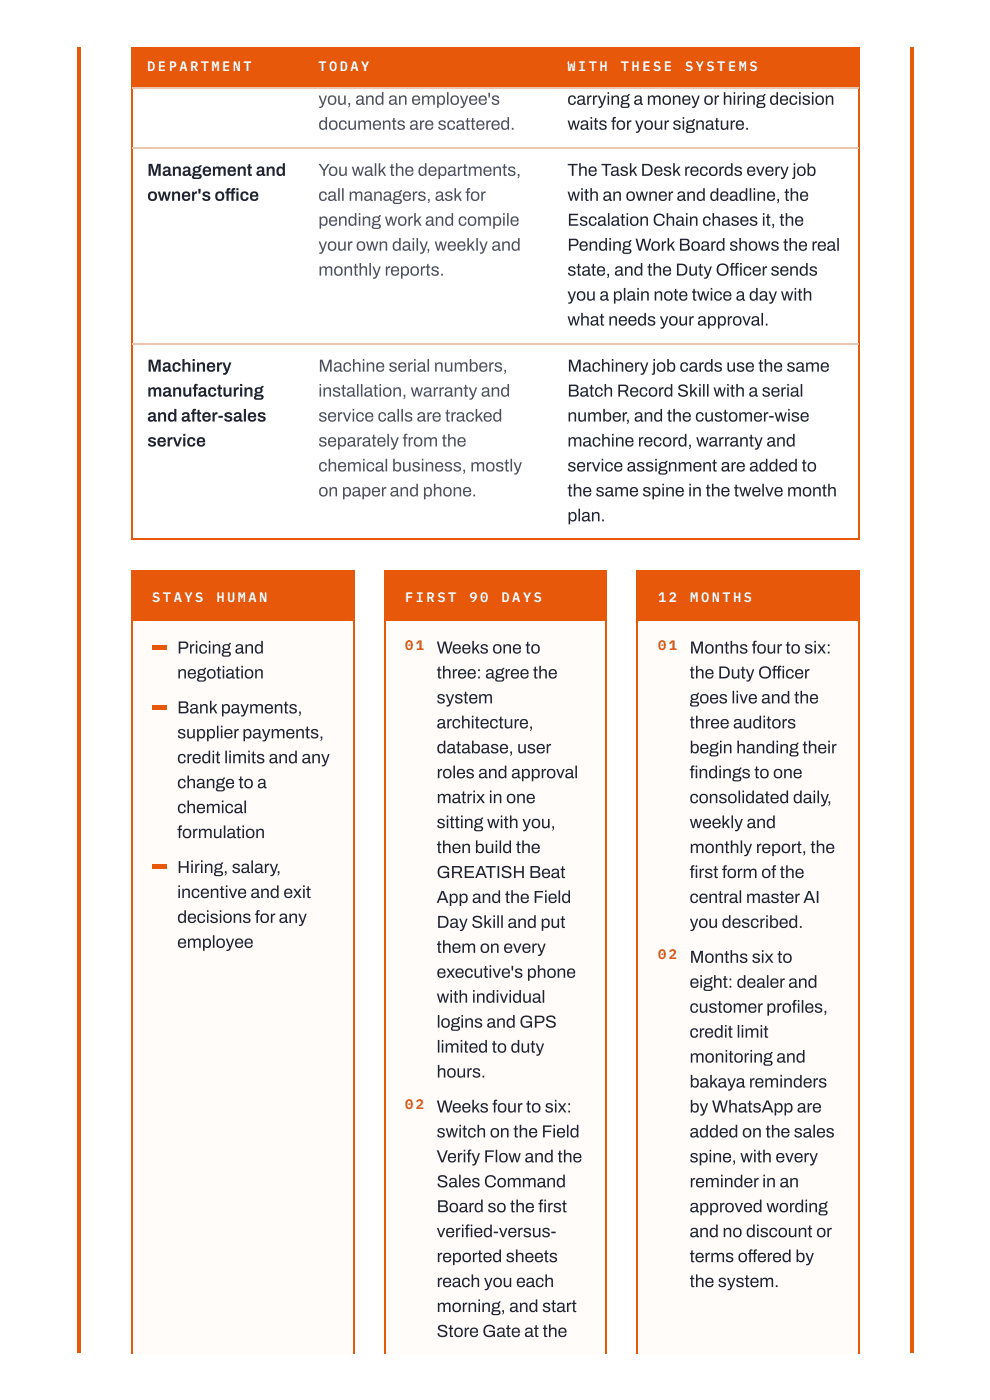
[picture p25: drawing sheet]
<svg xmlns="http://www.w3.org/2000/svg" width="210mm" height="297mm" viewBox="0 0 210 297" stroke-linecap="round" stroke-linejoin="round" font-family="sans-serif">
<defs><g id="words">
<g font-size="3.7" fill="#4b5160">
<text x="67.5" y="22.2">you, and an employee's</text>
<text x="67.5" y="27.5">documents are scattered.</text>
<text x="67.5" y="37.3">You walk the departments,</text>
<text x="67.5" y="42.6">call managers, ask for</text>
<text x="67.5" y="47.9">pending work and compile</text>
<text x="67.5" y="53.2">your own daily, weekly and</text>
<text x="67.5" y="58.5">monthly reports.</text>
<text x="67.5" y="78.8">Machine serial numbers,</text>
<text x="67.5" y="84.1">installation, warranty and</text>
<text x="67.5" y="89.4">service calls are tracked</text>
<text x="67.5" y="94.7">separately from the</text>
<text x="67.5" y="100">chemical business, mostly</text>
<text x="67.5" y="105.3">on paper and phone.</text>
</g>
<g font-size="3.7" fill="#1f2430">
<text x="120.3" y="22.2">carrying a money or hiring decision</text>
<text x="120.3" y="27.5">waits for your signature.</text>
<text x="31.2" y="37.3">Management and</text>
<text x="120.3" y="37.3">The Task Desk records every job</text>
<text x="31.2" y="42.6">owner's o</text>
<text x="50.8" y="42.6">ce</text>
<text x="120.3" y="42.6">with an owner and deadline, the</text>
<text x="120.3" y="47.9">Escalation Chain chases it, the</text>
<text x="120.3" y="53.2">Pending Work Board shows the real</text>
<text x="120.3" y="58.5">state, and the Duty O</text>
<text x="157.5" y="58.5">cer sends</text>
<text x="120.3" y="63.8">you a plain note twice a day with</text>
<text x="120.3" y="69.1">what needs your approval.</text>
<text x="31.2" y="78.8">Machinery</text>
<text x="120.3" y="78.8">Machinery job cards use the same</text>
<text x="31.2" y="84.1">manufacturing</text>
<text x="31.2" y="89.4">and after-sales</text>
<text x="120.3" y="84.1">Batch Record Skill with a serial</text>
<text x="120.3" y="89.4">number, and the customer-wise</text>
<text x="31.2" y="94.7">service</text>
<text x="120.3" y="94.7">machine record, warranty and</text>
<text x="120.3" y="100">service assignment are added to</text>
<text x="120.3" y="105.3">the same spine in the twelve month</text>
<text x="120.3" y="110.6">plan.</text>
<text x="37.6" y="138.6">Pricing and</text>
<text x="37.6" y="143.9">negotiation</text>
<text x="92.6" y="138.6">Weeks one to</text>
<text x="92.6" y="143.9">three: agree the</text>
<text x="146.2" y="138.6">Months four to six:</text>
<text x="146.2" y="143.9">the Duty O</text>
<text x="166.5" y="143.9">cer</text>
<text x="92.6" y="149.2">system</text>
<text x="146.2" y="149.2">goes live and the</text>
<text x="37.6" y="151.3">Bank payments,</text>
<text x="92.6" y="154.5">architecture,</text>
<text x="146.2" y="154.5">three auditors</text>
<text x="37.6" y="156.6">supplier payments,</text>
<text x="37.6" y="161.9">credit limits and any</text>
<text x="92.6" y="159.8">database, user</text>
<text x="146.2" y="159.8">begin handing their</text>
<text x="157.1" y="161.1">f</text>
<text x="157.1" y="161.1">i</text>
<text x="37.6" y="167.2">change to a</text>
<text x="92.6" y="165.1">roles and approval</text>
<text x="148.1" y="165.1">ndings to one</text>
<text x="37.6" y="172.5">chemical</text>
<text x="92.6" y="170.4">matrix in one</text>
<text x="146.2" y="170.4">consolidated daily,</text>
<text x="37.6" y="177.8">formulation</text>
<text x="92.6" y="175.7">sitting with you,</text>
<text x="146.2" y="175.7">weekly and</text>
<text x="37.6" y="185.2">Hiring, salary,</text>
<text x="92.6" y="181">then build the</text>
<text x="146.2" y="181">monthly report, the</text>
<text x="37.6" y="190.5">incentive and exit</text>
<text x="92.6" y="186.3">GREATISH Beat</text>
<text x="92.6" y="191.6">App and the Field</text>
<text x="146.2" y="191.6">central master AI</text>
<text x="148.1" y="186.3">rst form of the</text>
<text x="37.6" y="195.8">decisions for any</text>
<text x="92.6" y="196.8">Day Skill and put</text>
<text x="146.2" y="196.8">you described.</text>
<text x="37.6" y="201.1">employee</text>
<text x="92.6" y="202.1">them on every</text>
<text x="92.6" y="207.4">executive's phone</text>
<text x="146.2" y="204.3">Months six to</text>
<text x="146.2" y="209.5">eight: dealer and</text>
<text x="92.6" y="212.7">with individual</text>
<text x="146.2" y="214.8">customer pro les,</text>
<text x="92.6" y="218">logins and GPS</text>
<text x="146.2" y="220.1">credit limit</text>
<text x="92.6" y="223.3">limited to duty</text>
<text x="146.2" y="225.4">monitoring and</text>
<text x="92.6" y="228.6">hours.</text>
<text x="146.2" y="230.7">bakaya reminders</text>
<text x="92.6" y="236">Weeks four to six:</text>
<text x="146.2" y="236">by WhatsApp are</text>
<text x="92.6" y="241.3">switch on the Field</text>
<text x="146.2" y="241.3">added on the sales</text>
<text x="92.6" y="246.6">Verify Flow and the</text>
<text x="92.6" y="251.9">Sales Command</text>
<text x="146.2" y="246.6">spine, with every</text>
<text x="146.2" y="251.9">reminder in an</text>
<text x="92.6" y="257.2">Board so the</text>
<text x="116" y="257.2">rst</text>
<text x="146.2" y="257.2">approved wording</text>
<text x="92.6" y="262.5">veri ed-versus-</text>
<text x="146.2" y="262.5">and no discount or</text>
<text x="92.6" y="267.8">reported sheets</text>
<text x="146.2" y="267.8">terms o ered by</text>
<text x="92.6" y="273">reach you each</text>
<text x="146.2" y="273">the system.</text>
<text x="92.6" y="278.3">morning, and start</text>
<text x="92.6" y="283.6">Store Gate at the</text>
</g>
<g font-size="2.9" fill="#fff">
<text x="31.2" y="15.1">D E P A R T M E N T</text>
<text x="67.5" y="15.1">T O D A Y</text>
<text x="120.3" y="15.1">W I T H</text>
<text x="131.6" y="15.1">T H E S E</text>
<text x="145.3" y="15.1">S Y S T E M S</text>
<text x="32.3" y="127.8">S T A Y S</text>
<text x="45.9" y="127.8">H U M A N</text>
<text x="85.9" y="127.8">F I R S T</text>
<text x="99.5" y="127.8">9</text>
<text x="101.8" y="127.8">0</text>
<text x="106.3" y="127.8">D A Y S</text>
<text x="139.5" y="127.8">1</text>
<text x="141.8" y="127.8">2</text>
<text x="146.4" y="127.8">M O N T H S</text>
</g>
<g font-size="2.9" fill="#b04008">
<text x="85.9" y="137.8">0</text>
<text x="88.2" y="137.8">1</text>
<text x="139.5" y="137.8">0</text>
<text x="141.8" y="137.8">1</text>
<text x="139.5" y="203.5">0</text>
<text x="141.8" y="203.5">2</text>
<text x="85.9" y="235.2">0</text>
<text x="88.2" y="235.2">2</text>
</g>
</g></defs>
<g fill="#e8580b">
<path d="M192.9 10.1h.8v277h-.8z"/>
<path d="M16.4 10.1h.8v277h-.8z"/>
</g>
<path d="M27.9 10.1v104.5M182.2 10.1v104.5M27.8 114.4h154.5" fill="none" stroke="#e8580b" stroke-width=".26"/>
<g fill="#e8580b">
<path d="M28 10.1h36.3v8.4h-36.3z"/>
<path d="M64.3 10.1h52.9v8.4h-52.9z"/>
<path d="M117.2 10.1h64.8v8.4h-64.8z"/>
</g>
<path d="M28 18.7h154M28 31.4h154M28 72.9h154" fill="none" stroke="#e9c6ad" stroke-width=".26"/>
<path d="M27.8 120.9h47.3v166.2h-47.3z" fill="#fffcfa"/>
<path d="M27.8 121h47.3M27.9 120.9v166.2M75 120.9v166.2" fill="none" stroke="#e8580b" stroke-width=".26"/>
<g fill="#e8580b">
<path d="M28 121.2h46.9v10.6h-46.9z"/>
<path d="M32.3 136.8h3.2v1h-3.2z"/>
<path d="M32.3 149.5h3.2v1h-3.2z"/>
<path d="M32.3 183.4h3.2v1h-3.2z"/>
</g>
<path d="M81.5 120.9h47.1v166.2h-47.1z" fill="#fffcfa"/>
<path d="M81.5 121h47.1M81.6 120.9v166.2M128.5 120.9v166.2" fill="none" stroke="#e8580b" stroke-width=".26"/>
<path d="M81.8 121.2h46.5v10.6h-46.5z" fill="#e8580b"/>
<path d="M134.9 120.9h47.4v166.2h-47.4z" fill="#fffcfa"/>
<path d="M134.9 121h47.4M135.1 120.9v166.2M182.2 120.9v166.2" fill="none" stroke="#e8580b" stroke-width=".26"/>
<path d="M135.2 121.2h46.8v10.6h-46.8z" fill="#e8580b"/>
<use href="#words"/>
</svg>
